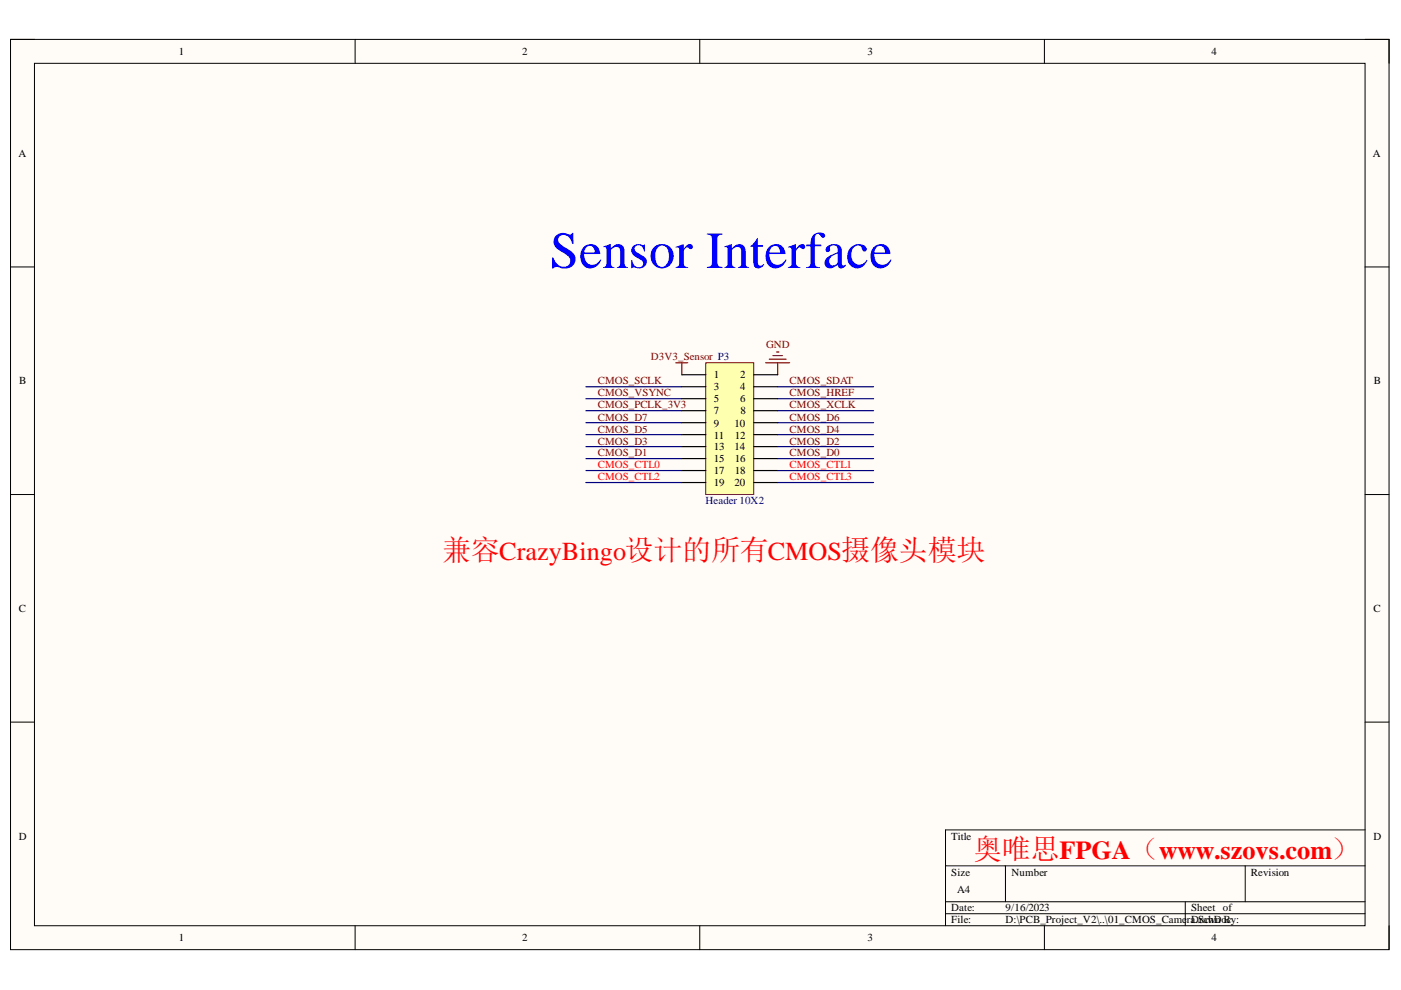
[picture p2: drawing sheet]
<svg xmlns="http://www.w3.org/2000/svg" width="297mm" height="210mm" viewBox="0 0 297 210" stroke-linecap="round" stroke-linejoin="round" font-family="sans-serif">
<defs><g id="words">
<text font-size="11" fill="#00f" x="116.6" y="56.8">Sensor Interface</text>
<g font-size="6.1" fill="#f00">
<text x="93.7" y="118.7">兼容CrazyBingo设计的所有CMOS摄像头模块</text>
<text x="206.3" y="182.2">奥唯思FPGA（www.szovs.com）</text>
</g>
<g font-size="2.3">
<text x="37.9" y="11.7">1</text>
<text x="110.7" y="11.7">2</text>
<text x="183.9" y="11.7">3</text>
<text x="256.8" y="11.7">4</text>
<text x="3.9" y="33.3">A</text>
<text x="291.1" y="33.3">A</text>
<text x="4.1" y="81.5">B</text>
<text x="151.3" y="80.2">1</text>
<text x="151.3" y="82.8">3</text>
<text x="156.9" y="80.2">2</text>
<text x="156.9" y="82.8">4</text>
<text x="291.3" y="81.5">B</text>
<text x="151.3" y="85.3">5</text>
<text x="151.3" y="87.8">7</text>
<text x="156.9" y="85.3">6</text>
<text x="157" y="87.8">8</text>
<text x="151.3" y="90.4">9</text>
<text x="151.3" y="93">11</text>
<text x="151.3" y="95.5">13</text>
<text x="155.7" y="90.4">10</text>
<text x="155.7" y="95.5">14</text>
<text x="155.8" y="93">12</text>
<text x="151.3" y="98.1">15</text>
<text x="151.3" y="100.6">17</text>
<text x="155.8" y="98.1">16</text>
<text x="155.8" y="100.6">18</text>
<text x="151.3" y="103.1">19</text>
<text x="155.7" y="103.1">20</text>
<text x="4" y="129.8">C</text>
<text x="291.2" y="129.8">C</text>
<text x="4" y="178">D</text>
<text x="201.7" y="178">Title</text>
<text x="291.2" y="178">D</text>
<text x="201.7" y="185.6">Size</text>
<text x="214.5" y="185.6">Number</text>
<text x="265.2" y="185.6">Revision</text>
<text x="203" y="189.4">A4</text>
<text x="201.7" y="193.2">Date:</text>
<text x="201.7" y="195.8">File:</text>
<text x="213.2" y="193.2">9/16/2023</text>
<text x="213.2" y="195.8">D:\PCB_Project_V2\..\01_CMOS_Camera.SchDoc</text>
<text x="252.5" y="193.2">Sheet of</text>
<text x="252.5" y="195.8">Drawn By:</text>
<text x="37.9" y="199.6">1</text>
<text x="110.7" y="199.6">2</text>
<text x="183.9" y="199.6">3</text>
<text x="256.8" y="199.6">4</text>
</g>
<g font-size="2.3" fill="#800000">
<text x="138" y="76.4">D3V3_Sensor P3</text>
<text x="162.4" y="73.9">GND</text>
<text x="126.7" y="81.5">CMOS_SCLK</text>
<text x="167.4" y="81.5">CMOS_SDAT</text>
<text x="126.7" y="89.2">CMOS_D7</text>
<text x="126.7" y="86.6">CMOS_PCLK_3V3</text>
<text x="126.7" y="84">CMOS_VSYNC</text>
<text x="167.4" y="89.2">CMOS_D6</text>
<text x="167.4" y="86.6">CMOS_XCLK</text>
<text x="167.4" y="84">CMOS_HREF</text>
<text x="126.7" y="94.2">CMOS_D3</text>
<text x="126.7" y="91.7">CMOS_D5</text>
<text x="167.4" y="94.2">CMOS_D2</text>
<text x="167.4" y="91.7">CMOS_D4</text>
<text x="126.7" y="96.8">CMOS_D1</text>
<text x="167.4" y="96.8">CMOS_D0</text>
</g>
<g font-size="2.3" fill="#f00">
<text x="126.7" y="101.9">CMOS_CTL2</text>
<text x="126.7" y="99.3">CMOS_CTL0</text>
<text x="167.4" y="101.9">CMOS_CTL3</text>
<text x="167.4" y="99.3">CMOS_CTL1</text>
</g>
<text font-size="2.3" fill="#000080" x="149.6" y="106.9">Header 10X2</text>
</g></defs>
<path d="M2.2 8.4h292.3v192.9h-292.3z" fill-rule="evenodd" fill="#fffcf8"/>
<path d="M2.2 8.4h292.3v192.9h-292.3z" fill="none" stroke="#000" stroke-width=".21"/>
<path d="M7.3 13.4h282.1v182.9h-282.1z" fill-rule="evenodd" fill="#fffcf8"/>
<g fill="none" stroke="#000" stroke-width=".21">
<path d="M2.2 8.3h5.1M7.3 13.4h282.1v182.9h-282.1zM75.3 8.3v5.1M148.4 8.3v5.1M221.4 8.4v5M289.4 8.4h5.1v5M2.2 56.6h5.1M289.4 56.6h5.1M2.2 104.9h5.1M289.4 104.9h5.1M2.2 153.1h5.1M289.4 153.1h5.1"/>
<path d="M289.4 176h-88.9v20.3M75.3 196.3v5M148.4 196.3v5M200.5 183.6h88.9M200.5 191.2h88.9M200.5 193.7h88.9M213.2 183.6v7.6M221.4 196.3v5M251.3 191.2v5.1M264 183.6v7.6M294.5 196.3v5"/>
</g>
<path d="M162.3 76.9h5.1M163.1 76.2h3.6M163.9 75.4h2M164.6 74.6h.5M164.9 76.9v2.6" fill="none" stroke="#800000" stroke-width=".25"/>
<path d="M149.6 76.9h10.2v28h-10.2z" fill-rule="evenodd" fill="#ffffb0"/>
<path d="M149.6 76.9h10.2v28h-10.2z" fill="none" stroke="#800000" stroke-width=".21"/>
<g fill="none" stroke="#000" stroke-width=".25">
<path d="M144.6 79.5h5M159.8 79.5h5.1M144.6 82h5M144.6 84.5h5M144.6 87.1h5M144.6 89.6h5M144.6 92.2h5M144.6 94.7h5M144.6 97.2h5M144.6 99.8h5M159.8 82h5.1M159.8 84.5h5.1"/>
<path d="M159.8 87.1h5.1M159.8 89.6h5.1M159.8 92.2h5.1M159.8 94.7h5.1M159.8 97.2h5.1M159.8 99.8h5.1M144.6 102.3h5M159.8 102.3h5.1"/>
</g>
<g fill="none" stroke="#000080" stroke-width=".25">
<path d="M124.2 82h20.4M124.2 84.5h20.4M124.2 87.1h20.4M124.2 89.6h20.4M124.2 92.2h20.4M124.2 94.7h20.4M124.2 99.8h20.4M124.2 97.2h20.4M164.9 82h20.3M164.9 84.5h20.3M164.9 87.1h20.3M164.9 89.6h20.3"/>
<path d="M164.9 92.2h20.3M164.9 94.7h20.3M164.9 99.8h20.3M164.9 97.2h20.3M124.2 102.3h20.4M164.9 102.3h20.3"/>
</g>
<path d="M143.3 76.9h2.5M144.6 76.9v2.6" fill="none" stroke="#800000" stroke-width=".25"/>
<use href="#words"/>
</svg>
